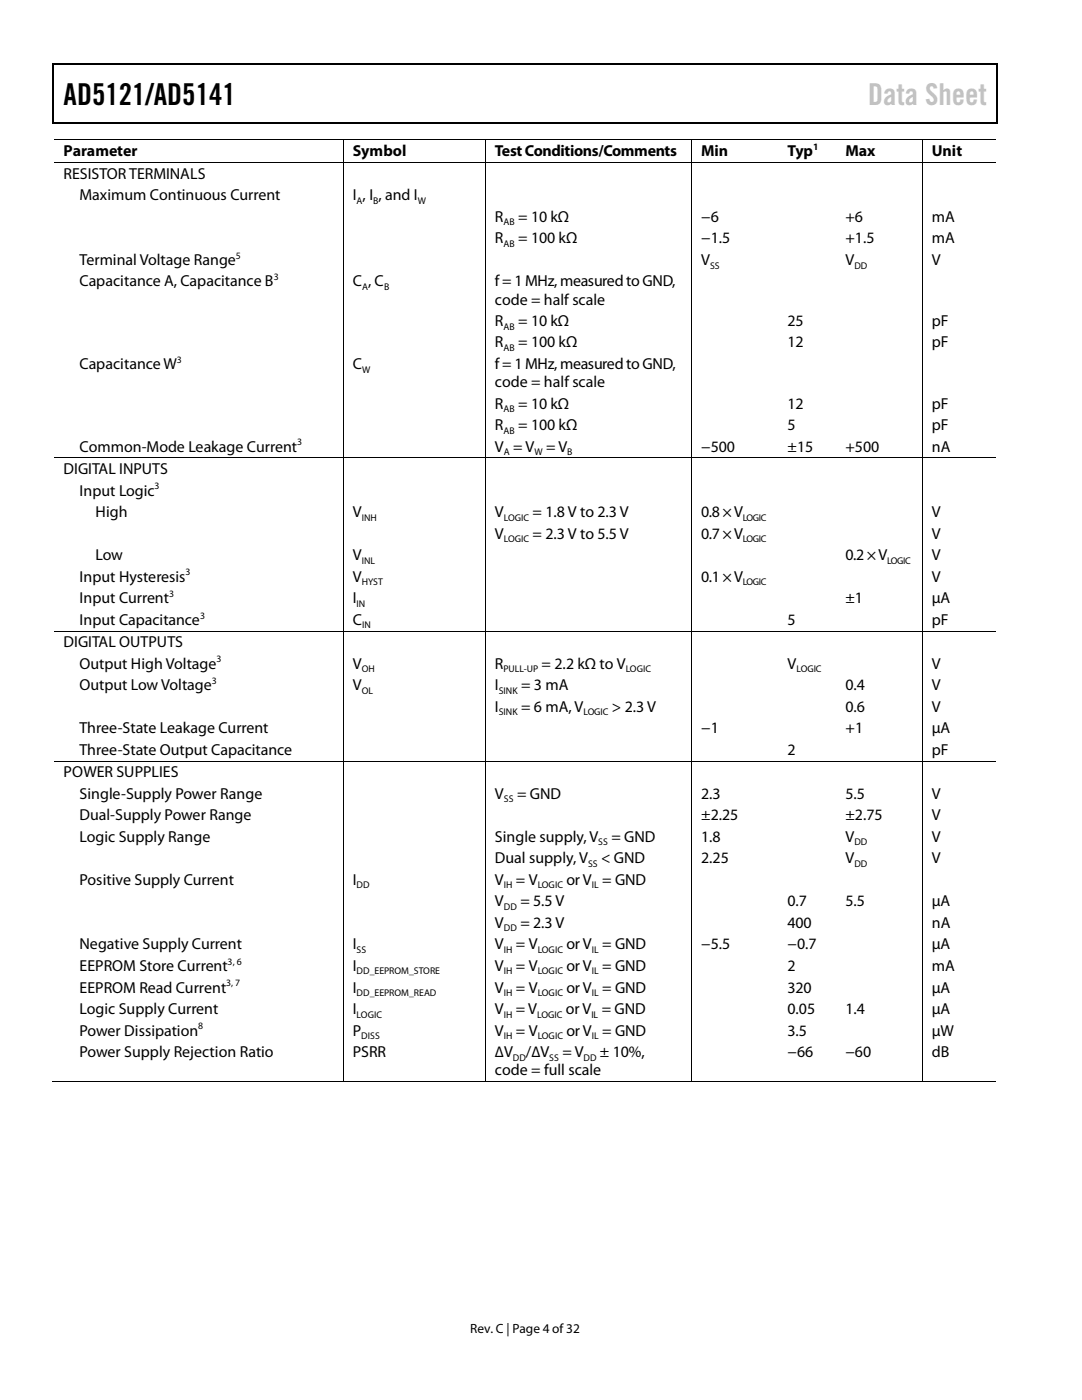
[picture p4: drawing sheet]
<svg xmlns="http://www.w3.org/2000/svg" width="216mm" height="279mm" viewBox="0 0 216 279" stroke-linecap="round" stroke-linejoin="round" font-family="sans-serif">
<defs><g id="words">
<text font-size="6" x="12.7" y="20.9">AD5121/AD5141</text>
<text font-size="6" fill="#c1c1c1" x="173.2" y="20.9">Data Sheet</text>
<g font-size="3.2">
<text x="12.7" y="31.2">Parameter</text>
<text x="12.7" y="35.7">RESISTOR TERMINALS</text>
<text x="70.4" y="31.2">Symbol</text>
<text x="98.8" y="31.2">Test Conditions/Comments</text>
<text x="139.9" y="31.2">Min</text>
<text x="157.1" y="31.2">Typ</text>
<text x="168.7" y="31.2">Max</text>
<text x="185.9" y="31.2">Unit</text>
<text x="15.9" y="40">Maximum Continuous Current</text>
<text x="70.4" y="40">I , I , and I</text>
<text x="98.8" y="44.3">R</text>
<text x="103.4" y="44.3">= 10 kΩ</text>
<text x="139.9" y="44.3">−6</text>
<text x="168.7" y="44.3">+6</text>
<text x="185.9" y="44.3">mA</text>
<text x="15.9" y="52.9">Terminal Voltage Range</text>
<text x="98.8" y="48.6">R</text>
<text x="103.4" y="48.6">= 100 kΩ</text>
<text x="139.9" y="48.6">−1.5</text>
<text x="139.9" y="52.9">V</text>
<text x="168.7" y="52.9">V</text>
<text x="168.7" y="48.6">+1.5</text>
<text x="185.9" y="52.9">V</text>
<text x="185.9" y="48.6">mA</text>
<text x="15.9" y="57.2">Capacitance A, Capacitance B</text>
<text x="70.4" y="57.2">C , C</text>
<text x="98.8" y="57.2">f = 1 MHz, measured to GND,</text>
<text x="98.8" y="60.8">code = half scale</text>
<text x="98.8" y="65.1">R</text>
<text x="103.4" y="65.1">= 10 kΩ</text>
<text x="157.1" y="65.1">25</text>
<text x="185.9" y="65.1">pF</text>
<text x="98.8" y="69.3">R</text>
<text x="103.4" y="69.3">= 100 kΩ</text>
<text x="157.1" y="69.3">12</text>
<text x="185.9" y="69.3">pF</text>
<text x="15.9" y="73.7">Capacitance W</text>
<text x="70.4" y="73.7">C</text>
<text x="98.8" y="73.7">f = 1 MHz, measured to GND,</text>
<text x="98.8" y="77.3">code = half scale</text>
<text x="98.8" y="81.5">R</text>
<text x="103.4" y="81.5">= 10 kΩ</text>
<text x="157.1" y="81.5">12</text>
<text x="185.9" y="81.5">pF</text>
<text x="98.8" y="85.8">R</text>
<text x="103.4" y="85.8">= 100 kΩ</text>
<text x="157.1" y="85.8">5</text>
<text x="185.9" y="85.8">pF</text>
<text x="12.7" y="94.6">DIGITAL INPUTS</text>
<text x="15.9" y="90.1">Common-Mode Leakage Current</text>
<text x="98.8" y="90.1">V = V</text>
<text x="109" y="90.1">= V</text>
<text x="139.9" y="90.1">−500</text>
<text x="157.1" y="90.1">±15</text>
<text x="168.7" y="90.1">+500</text>
<text x="185.9" y="90.1">nA</text>
<text x="15.9" y="98.9">Input Logic</text>
<text x="19" y="103.2">High</text>
<text x="70.4" y="103.2">V</text>
<text x="98.8" y="103.2">V</text>
<text x="98.8" y="107.5">V</text>
<text x="106.3" y="103.2">= 1.8 V to 2.3 V</text>
<text x="106.3" y="107.5">= 2.3 V to 5.5 V</text>
<text x="139.9" y="103.2">0.8 × V</text>
<text x="139.9" y="107.5">0.7 × V</text>
<text x="185.9" y="103.2">V</text>
<text x="185.9" y="107.5">V</text>
<text x="19" y="111.8">Low</text>
<text x="70.4" y="111.8">V</text>
<text x="168.7" y="111.8">0.2 × V</text>
<text x="185.9" y="111.8">V</text>
<text x="15.9" y="116.1">Input Hysteresis</text>
<text x="70.4" y="116.1">V</text>
<text x="139.9" y="116.1">0.1 × V</text>
<text x="185.9" y="116.1">V</text>
<text x="15.9" y="120.4">Input Current</text>
<text x="15.9" y="124.7">Input Capacitance</text>
<text x="70.4" y="120.4">I</text>
<text x="70.4" y="124.7">C</text>
<text x="157.1" y="124.7">5</text>
<text x="168.7" y="120.4">±1</text>
<text x="185.9" y="120.4">µA</text>
<text x="185.9" y="124.7">pF</text>
<text x="12.7" y="129.2">DIGITAL OUTPUTS</text>
<text x="15.9" y="133.4">Output High Voltage</text>
<text x="15.9" y="137.8">Output Low Voltage</text>
<text x="70.4" y="133.4">V</text>
<text x="70.4" y="137.8">V</text>
<text x="98.8" y="133.4">R</text>
<text x="98.8" y="137.8">I</text>
<text x="104" y="137.8">= 3 mA</text>
<text x="108.1" y="133.4">= 2.2 kΩ to V</text>
<text x="157.1" y="133.4">V</text>
<text x="168.7" y="137.8">0.4</text>
<text x="185.9" y="133.4">V</text>
<text x="185.9" y="137.8">V</text>
<text x="98.8" y="142">I</text>
<text x="104" y="142">= 6 mA, V</text>
<text x="122.1" y="142">&gt; 2.3V</text>
<text x="168.7" y="142">0.6</text>
<text x="185.9" y="142">V</text>
<text x="15.9" y="146.3">Three-State Leakage Current</text>
<text x="139.9" y="146.3">−1</text>
<text x="168.7" y="146.3">+1</text>
<text x="185.9" y="146.3">µA</text>
<text x="12.7" y="155.1">POWER SUPPLIES</text>
<text x="15.9" y="150.6">Three-State Output Capacitance</text>
<text x="157.1" y="150.6">2</text>
<text x="185.9" y="150.6">pF</text>
<text x="15.9" y="159.4">Single-Supply Power Range</text>
<text x="98.8" y="159.4">V</text>
<text x="103.2" y="159.4">= GND</text>
<text x="139.9" y="159.4">2.3</text>
<text x="168.7" y="159.4">5.5</text>
<text x="185.9" y="159.4">V</text>
<text x="15.9" y="163.7">Dual-Supply Power Range</text>
<text x="15.9" y="168">Logic Supply Range</text>
<text x="98.8" y="168">Single supply, V</text>
<text x="122" y="168">= GND</text>
<text x="139.9" y="163.7">±2.25</text>
<text x="139.9" y="168">1.8</text>
<text x="168.7" y="163.7">±2.75</text>
<text x="168.7" y="168">V</text>
<text x="185.9" y="163.7">V</text>
<text x="185.9" y="168">V</text>
<text x="98.8" y="172.3">Dual supply, V</text>
<text x="119.9" y="172.3">&lt; GND</text>
<text x="139.9" y="172.3">2.25</text>
<text x="168.7" y="172.3">V</text>
<text x="185.9" y="172.3">V</text>
<text x="15.9" y="176.6">Positive Supply Current</text>
<text x="70.4" y="176.6">I</text>
<text x="98.8" y="176.6">V</text>
<text x="103" y="176.6">= V</text>
<text x="113" y="176.6">or V = GND</text>
<text x="98.8" y="180.9">V</text>
<text x="98.8" y="185.2">V</text>
<text x="103.8" y="185.2">= 2.3 V</text>
<text x="103.8" y="180.9">= 5.5 V</text>
<text x="157.1" y="180.9">0.7</text>
<text x="157.1" y="185.2">400</text>
<text x="168.7" y="180.9">5.5</text>
<text x="185.9" y="180.9">µA</text>
<text x="185.9" y="185.2">nA</text>
<text x="15.9" y="189.5">Negative Supply Current</text>
<text x="70.4" y="189.5">I</text>
<text x="98.8" y="189.5">V</text>
<text x="103" y="189.5">= V</text>
<text x="113" y="189.5">or V = GND</text>
<text x="139.9" y="189.5">−5.5</text>
<text x="157.1" y="189.5">−0.7</text>
<text x="185.9" y="189.5">µA</text>
<text x="15.9" y="193.8">EEPROM Store Current</text>
<text x="70.4" y="193.8">I</text>
<text x="98.8" y="193.8">V</text>
<text x="103" y="193.8">= V</text>
<text x="113" y="193.8">or V = GND</text>
<text x="157.1" y="193.8">2</text>
<text x="185.9" y="193.8">mA</text>
<text x="15.9" y="198.1">EEPROM Read Current</text>
<text x="15.9" y="202.4">Logic Supply Current</text>
<text x="70.4" y="198.1">I</text>
<text x="70.4" y="202.4">I</text>
<text x="98.8" y="198.1">V</text>
<text x="98.8" y="202.4">V</text>
<text x="103" y="198.1">= V</text>
<text x="103" y="202.4">= V</text>
<text x="112.9" y="202.4">or V = GND</text>
<text x="113" y="198.1">or V = GND</text>
<text x="157.1" y="198.1">320</text>
<text x="157.1" y="202.4">0.05</text>
<text x="168.7" y="202.4">1.4</text>
<text x="185.9" y="198.1">µA</text>
<text x="185.9" y="202.4">µA</text>
<text x="15.9" y="206.7">Power Dissipation</text>
<text x="70.4" y="206.7">P</text>
<text x="98.8" y="206.7">V</text>
<text x="103" y="206.7">= V</text>
<text x="113" y="206.7">or V = GND</text>
<text x="157.1" y="206.7">3.5</text>
<text x="185.9" y="206.7">µW</text>
<text x="15.9" y="210.9">Power Supply Rejection Ratio</text>
<text x="70.4" y="210.9">PSRR</text>
<text x="98.8" y="214.5">code = full scale</text>
<text x="98.8" y="210.9">∆V</text>
<text x="104.9" y="210.9">/∆V</text>
<text x="112.2" y="210.9">= V</text>
<text x="119.7" y="210.9">± 10%,</text>
<text x="157.1" y="210.9">−66</text>
<text x="168.7" y="210.9">−60</text>
<text x="185.9" y="210.9">dB</text>
</g>
<text font-size="2.7" x="93.8" y="266">Rev. C | Page 4 of32</text>
<g font-size="1.9">
<text x="162.3" y="30">1</text>
<text x="71.2" y="40.7">A</text>
<text x="74.5" y="40.7">B</text>
<text x="83.4" y="40.7">W</text>
<text x="100.5" y="45">AB</text>
<text x="47" y="51.6">5</text>
<text x="100.5" y="49.3">AB</text>
<text x="141.7" y="53.6">SS</text>
<text x="170.5" y="53.6">DD</text>
<text x="54.6" y="55.9">3</text>
<text x="72.3" y="57.9">A</text>
<text x="76.6" y="57.9">B</text>
<text x="100.5" y="65.8">AB</text>
<text x="100.5" y="70.1">AB</text>
<text x="35.3" y="72.4">3</text>
<text x="72.3" y="74.4">W</text>
<text x="100.5" y="82.3">AB</text>
<text x="59.3" y="88.9">3</text>
<text x="100.5" y="86.5">AB</text>
<text x="100.5" y="90.8">A</text>
<text x="106.6" y="90.8">W</text>
<text x="113.2" y="90.8">B</text>
<text x="30.9" y="97.7">3</text>
<text x="72.2" y="103.9">INH</text>
<text x="100.5" y="103.9">LOGIC</text>
<text x="148.2" y="103.9">LOGIC</text>
<text x="72.2" y="112.5">INL</text>
<text x="100.5" y="108.2">LOGIC</text>
<text x="148.2" y="108.2">LOGIC</text>
<text x="177" y="112.5">LOGIC</text>
<text x="33.7" y="119.2">3</text>
<text x="37" y="114.9">3</text>
<text x="72.2" y="116.8">HYST</text>
<text x="148.2" y="116.8">LOGIC</text>
<text x="39.9" y="123.4">3</text>
<text x="71.2" y="121.1">IN</text>
<text x="72.3" y="125.4">IN</text>
<text x="42.3" y="136.5">3</text>
<text x="43.2" y="132.2">3</text>
<text x="72.2" y="134.2">OH</text>
<text x="100.5" y="134.2">PULL-UP</text>
<text x="124.9" y="134.2">LOGIC</text>
<text x="158.9" y="134.2">LOGIC</text>
<text x="72.2" y="138.5">OL</text>
<text x="99.5" y="138.5">SINK</text>
<text x="99.5" y="142.7">SINK</text>
<text x="116.4" y="142.7">LOGIC</text>
<text x="100.5" y="160.1">SS</text>
<text x="117.3" y="173">SS</text>
<text x="119.4" y="168.7">SS</text>
<text x="170.5" y="168.7">DD</text>
<text x="170.5" y="173">DD</text>
<text x="71.2" y="177.3">DD</text>
<text x="100.5" y="177.3">IH</text>
<text x="107.3" y="177.3">LOGIC</text>
<text x="118.1" y="177.3">IL</text>
<text x="100.5" y="181.6">DD</text>
<text x="100.5" y="185.9">DD</text>
<text x="71.2" y="190.2">SS</text>
<text x="100.5" y="190.2">IH</text>
<text x="107.3" y="190.2">LOGIC</text>
<text x="118.1" y="190.2">IL</text>
<text x="45.1" y="196.8">3, 7</text>
<text x="45.4" y="192.5">3, 6</text>
<text x="71.2" y="194.5">DD_EEPROM_STORE</text>
<text x="100.5" y="194.5">IH</text>
<text x="107.3" y="194.5">LOGIC</text>
<text x="118.1" y="194.5">IL</text>
<text x="71.2" y="198.8">DD_EEPROM_READ</text>
<text x="71.2" y="203.1">LOGIC</text>
<text x="100.5" y="198.8">IH</text>
<text x="100.5" y="203.1">IH</text>
<text x="107.2" y="203.1">LOGIC</text>
<text x="107.3" y="198.8">LOGIC</text>
<text x="118" y="203.1">IL</text>
<text x="118.1" y="198.8">IL</text>
<text x="39.5" y="205.4">8</text>
<text x="72.1" y="207.4">DISS</text>
<text x="100.5" y="207.4">IH</text>
<text x="107.3" y="207.4">LOGIC</text>
<text x="118.1" y="207.4">IL</text>
<text x="102.4" y="211.7">DD</text>
<text x="109.6" y="211.7">SS</text>
<text x="116.4" y="211.7">DD</text>
</g>
</g></defs>
<g fill="#000">
<path d="M10.5 12.7h.3v1h-.3zM10.5 12.7h.3v.3h-.3zM133.3 12.7h.3v.3h-.3zM198.8 12.7h.2v1h-.2zM198.8 12.7h.2v.3h-.2zM10.5 24.4h.3v.2h-.3zM68.4 27.9h.2v.1h-.2zM68.4 32.4h.2v.2h-.2zM96.8 27.9h.1v.1h-.1zM96.8 32.4h.1v.2h-.1zM133.1 24.4h.2v.2h-.2zM137.9 27.9h.2v.1h-.2z"/>
<path d="M137.9 32.4h.2v.2h-.2zM155.2 27.9h.2v.1h-.2zM155.2 32.4h.2v.2h-.2zM166.8 27.9h.2v.1h-.2zM166.8 32.4h.2v.2h-.2zM183.9 27.9h.2v.1h-.2zM183.9 32.4h.2v.2h-.2zM198.8 24.4h.2v.2h-.2zM68.4 91.3h.2v.1h-.2zM96.8 91.3h.1v.1h-.1zM137.9 91.3h.2v.1h-.2zM155.2 91.3h.2v.1h-.2z"/>
<path d="M166.8 91.3h.2v.1h-.2zM183.9 91.3h.2v.1h-.2zM68.4 125.9h.2v.1h-.2zM96.8 125.9h.1v.1h-.1zM137.9 125.9h.2v.1h-.2zM155.2 125.9h.2v.1h-.2zM166.8 125.9h.2v.1h-.2zM183.9 125.9h.2v.1h-.2zM68.4 151.8h.2v.2h-.2zM96.8 151.8h.1v.2h-.1zM137.9 151.8h.2v.2h-.2zM155.2 151.8h.2v.2h-.2z"/>
<path d="M166.8 151.8h.2v.2h-.2zM183.9 151.8h.2v.2h-.2zM68.4 215.7h.2v.2h-.2zM96.8 215.7h.1v.2h-.1zM137.9 215.7h.2v.2h-.2zM155 215.7h.2v.2h-.2zM166.5 215.7h.2v.2h-.2zM183.9 215.7h.2v.2h-.2z"/>
</g>
<path d="M10.7 13.7v10.7M10.8 12.8h122.5M133.6 12.8h65.2M198.9 13.7v10.7M10.8 24.5h188" fill="none" stroke="#000" stroke-width=".25"/>
<g fill="none" stroke="#000" stroke-width=".2">
<path d="M10.8 27.9h57.6M10.8 32.5h57.6M68.5 28v4.4M68.5 32.6v58.7M68.6 27.9h28.2M68.6 32.5h28.2M96.9 28v4.4M96.9 32.6v58.7M96.9 27.9h41M96.9 32.5h41M138 28v4.4M138 32.6v58.7"/>
<path d="M138.1 27.9h17.1M138.1 32.5h17.1M155.4 27.9h11.4M155.4 32.5h11.4M167 27.9h16.9M167 32.5h16.9M184 28v4.4M184 32.6v58.7M184.1 27.9h14.7M184.1 32.5h14.7M10.8 91.4h57.6M68.5 91.4v34.5"/>
<path d="M68.6 91.4h28.2M96.9 91.4v34.5M96.9 91.4h41M138 91.4v34.5M138.1 91.4h17.1M155.4 91.4h11.4M167 91.4h16.9M184 91.4v34.5M184.1 91.4h14.7M10.8 125.9h57.6M68.5 126v25.8M68.6 125.9h28.2"/>
<path d="M96.9 126v25.8M96.9 125.9h41M138 126v25.8M138.1 125.9h17.1M155.4 125.9h11.4M167 125.9h16.9M184 126v25.8M184.1 125.9h14.7M10.8 151.9h57.6M68.5 152v63.7M68.6 151.9h28.2M96.9 152v63.7"/>
<path d="M96.9 151.9h41M138 152v63.7M138.1 151.9h17.1M155.4 151.9h11.4M167 151.9h16.9M184 152v63.7M184.1 151.9h14.7M10.5 215.8h57.9M68.6 215.8h28.2M96.9 215.8h41M138.1 215.8h45.8M184.1 215.8h14.7"/>
</g>
<use href="#words"/>
</svg>
